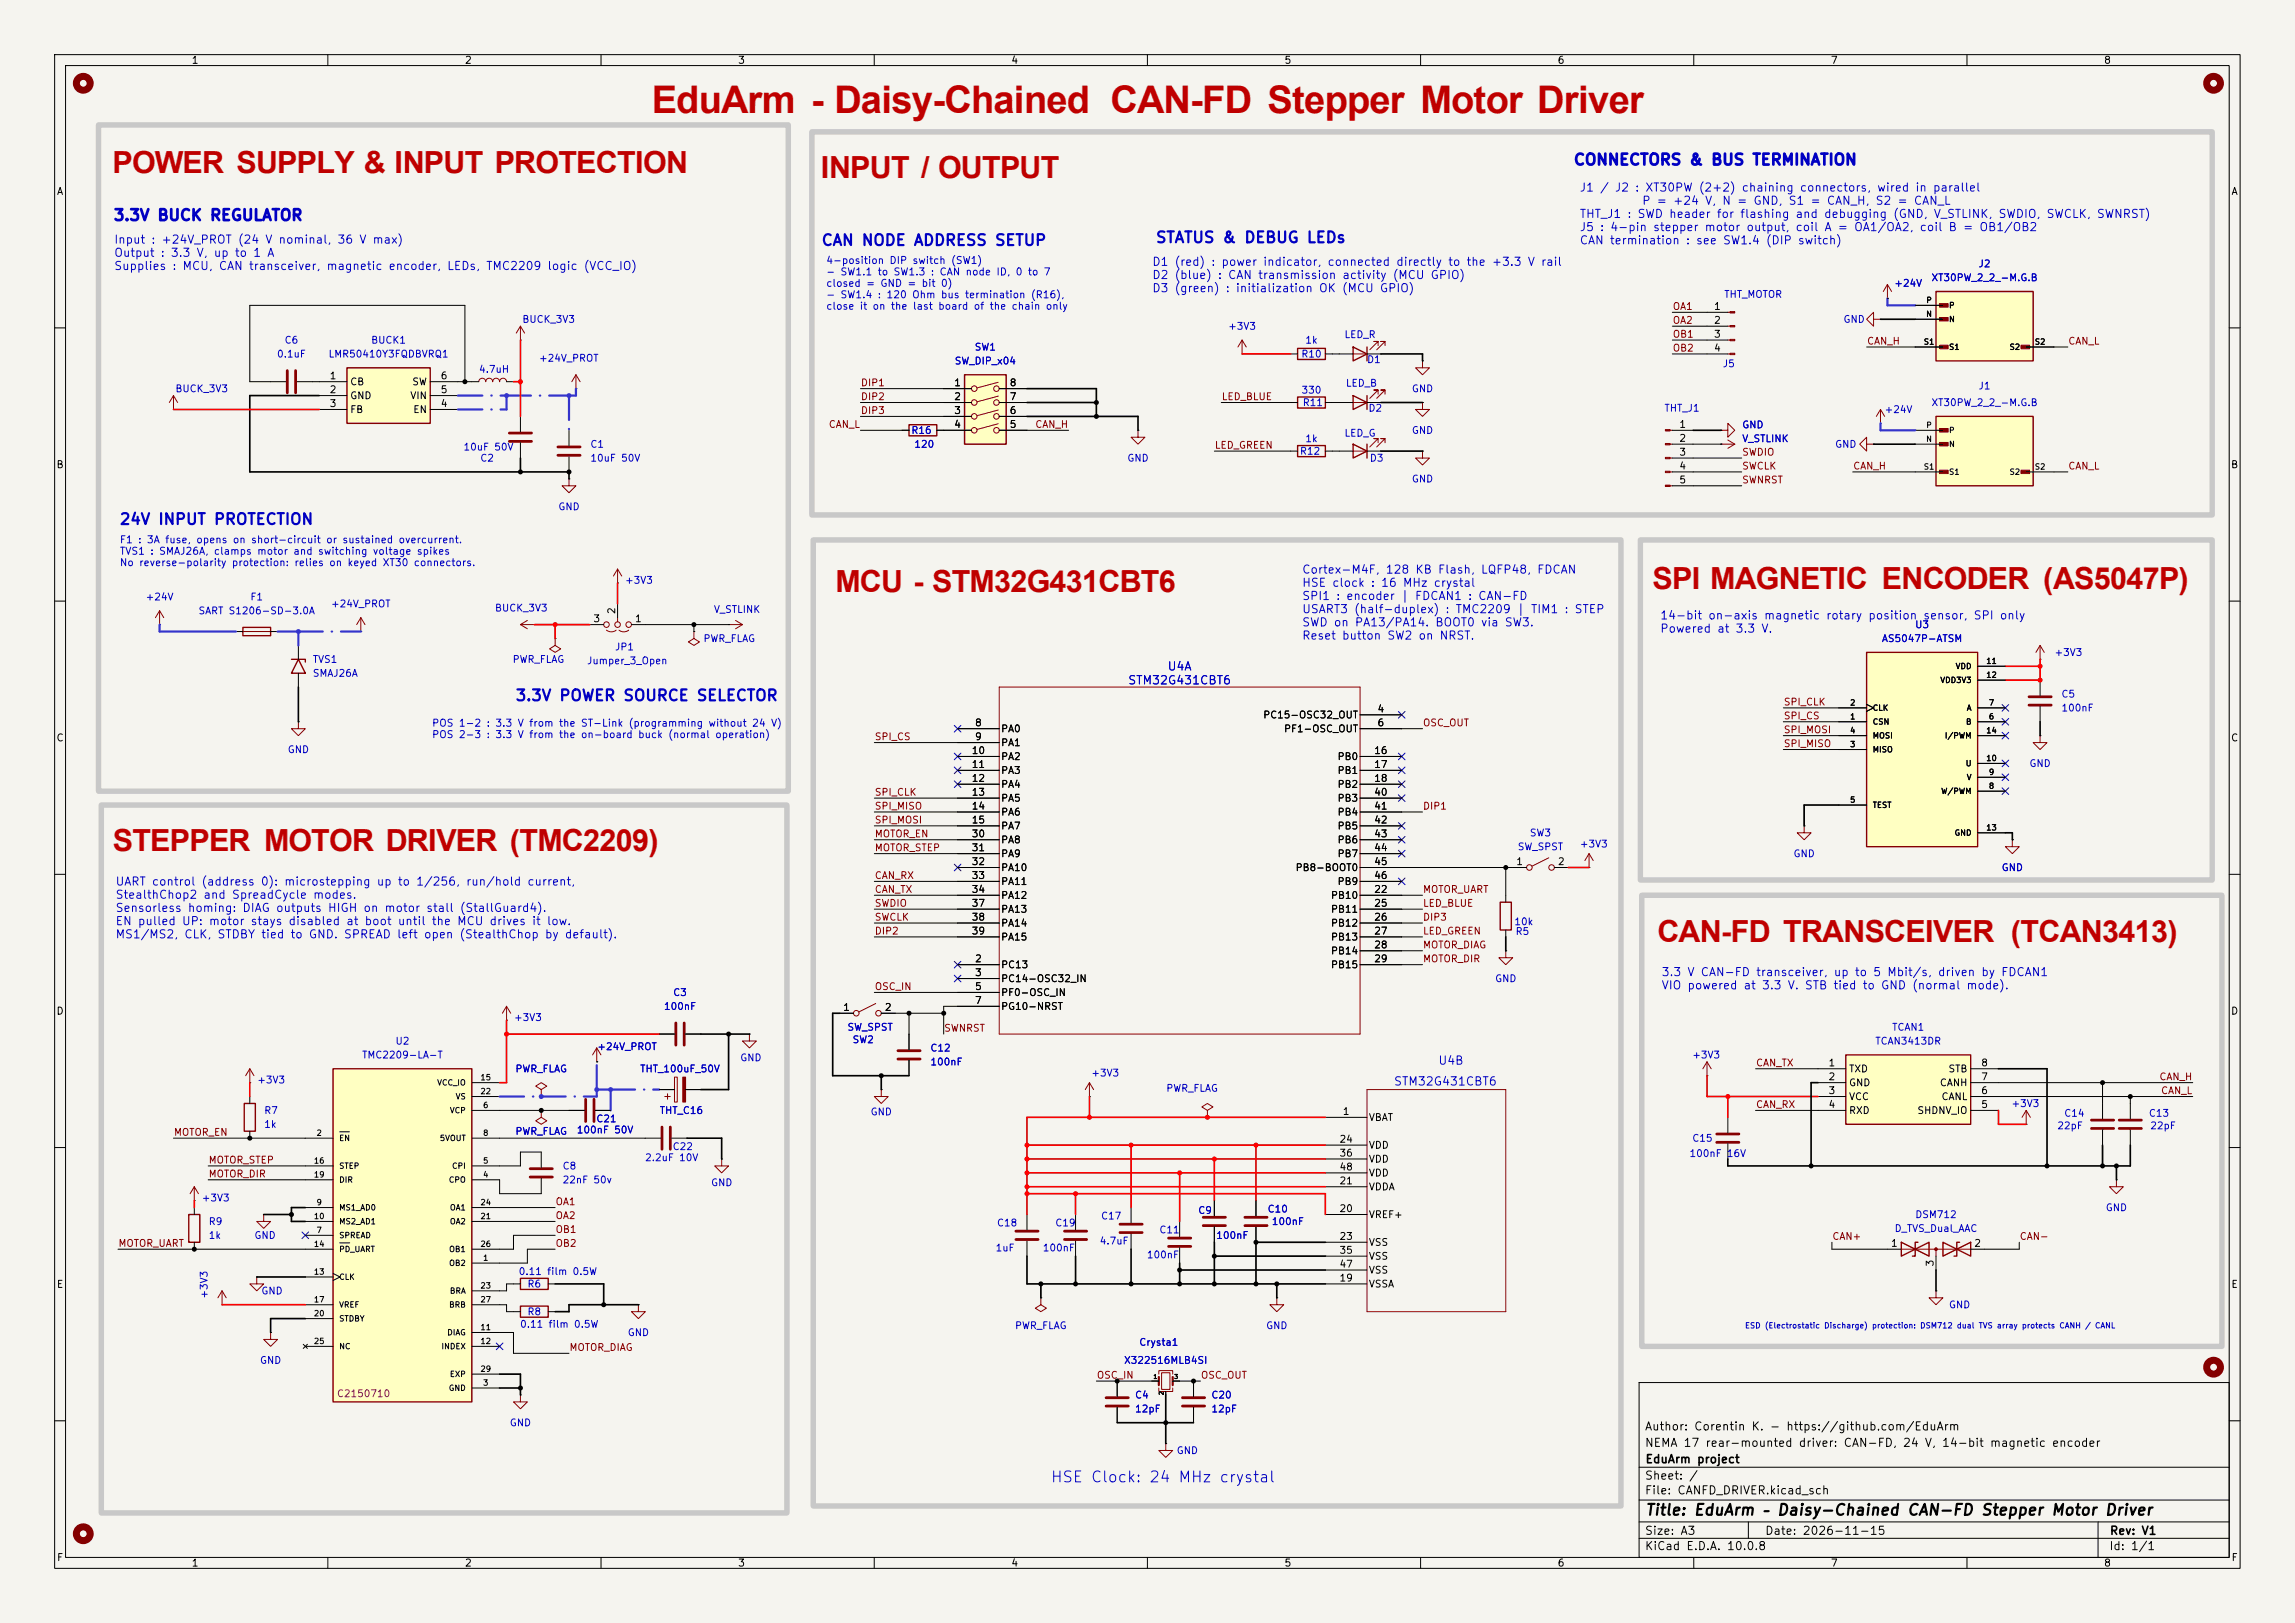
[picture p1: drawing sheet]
<svg xmlns="http://www.w3.org/2000/svg" width="297mm" height="210mm" viewBox="0 0 297 210" stroke-linecap="round" stroke-linejoin="round" font-family="sans-serif">
<defs><g id="words">
<text font-size="4.9" fill="#be0000" x="84.4" y="14.6">EduArm - Daisy-Chained CAN-FD Stepper Motor Driver</text>
<g font-size="3.9" fill="#be0000">
<text x="14.6" y="22.3">POWER SUPPLY &amp; INPUT PROTECTION</text>
<text x="106.2" y="23.1">INPUT / OUTPUT</text>
<text x="108.1" y="76.6">MCU - STM32G431CBT6</text>
<text x="213.9" y="76.2">SPI MAGNETIC ENCODER (AS5047P)</text>
<text x="14.6" y="110.2">STEPPER MOTOR DRIVER (TMC2209)</text>
<text x="214.5" y="121.8">CAN-FD TRANSCEIVER (TCAN3413)</text>
</g>
<g font-size="1.4" fill="#0000c2">
<text x="203.6" y="21.7">CONNECTORS &amp; BUS TERMINATION</text>
<text x="14.6" y="28.9">3.3V BUCK REGULATOR</text>
<text x="106.2" y="32.1">CAN NODE ADDRESS SETUP</text>
<text x="149.5" y="31.8">STATUS &amp; DEBUG LEDs</text>
<text x="15.4" y="68.2">24V INPUT PROTECTION</text>
<text x="66.6" y="91">3.3V POWER SOURCE SELECTOR</text>
<text x="135.9" y="192.2">HSE Clock: 24 MHz crystal</text>
</g>
<text font-size="1.4" x="212.8" y="196.4">Title: EduArm – Daisy-Chained CAN-FD Stepper Motor Driver</text>
<g font-size="1.1" fill="#0000c2">
<text x="204.4" y="25.1">J1 / J2 : XT30PW (2+2) chaining connectors, wired in parallel</text>
<text x="204.4" y="28.5">THT_J1 : SWD header for flashing and debugging (GND, V_STLINK, SWDIO, SWCLK, SWNRST)</text>
<text x="212.4" y="26.8">P = +24 V, N = GND, S1 = CAN_H, S2 = CAN_L</text>
<text x="14.7" y="31.8">Input : +24V_PROT (24 V nominal, 36 V max)</text>
<text x="14.7" y="33.5">Output : 3.3 V, up to 1 A</text>
<text x="14.7" y="35.2">Supplies : MCU, CAN transceiver, magnetic encoder, LEDs, TMC2209 logic (VCC_IO)</text>
<text x="149" y="34.7">D1 (red) : power indicator, connected directly to the +3.3 V rail</text>
<text x="204.4" y="30.2">J5 : 4-pin stepper motor output, coil A = OA1/OA2, coil B = OB1/OB2</text>
<text x="204.4" y="31.9">CAN termination : see SW1.4 (DIP switch)</text>
<text x="149" y="36.4">D2 (blue) : CAN transmission activity (MCU GPIO)</text>
<text x="149" y="38.1">D3 (green) : initialization OK (MCU GPIO)</text>
<text x="168.4" y="74.5">Cortex-M4F, 128 KB Flash, LQFP48, FDCAN</text>
<text x="168.4" y="76.2">HSE clock : 16 MHz crystal</text>
<text x="168.4" y="77.9">SPI1 : encoder | FDCAN1 : CAN-FD</text>
<text x="168.4" y="79.6">USART3 (half-duplex) : TMC2209 | TIM1 : STEP</text>
<text x="168.4" y="81.3">SWD on PA13/PA14. BOOT0 via SW3.</text>
<text x="168.4" y="83">Reset button SW2 on NRST.</text>
<text x="214.8" y="80.4">14-bit on-axis magnetic rotary position sensor, SPI only</text>
<text x="214.8" y="82.1">Powered at 3.3 V.</text>
<text x="145.9" y="88.8">STM32G431CBT6</text>
<text x="151" y="87">U4A</text>
<text x="14.9" y="114.9">UART control (address 0): microstepping up to 1/256, run/hold current,</text>
<text x="14.9" y="116.6">StealthChop2 and SpreadCycle modes.</text>
<text x="14.9" y="118.3">Sensorless homing: DIAG outputs HIGH on motor stall (StallGuard4).</text>
<text x="14.9" y="120">EN pulled UP: motor stays disabled at boot until the MCU drives it low.</text>
<text x="14.9" y="121.7">MS1/MS2, CLK, STDBY tied to GND. SPREAD left open (StealthChop by default).</text>
<text x="214.9" y="126.6">3.3 V CAN-FD transceiver, up to 5 Mbit/s, driven by FDCAN1</text>
<text x="214.9" y="128.3">VIO powered at 3.3 V. STB tied to GND (normal mode).</text>
<text x="180.3" y="140.7">STM32G431CBT6</text>
<text x="186.1" y="138">U4B</text>
</g>
<g font-size="1.1">
<text x="212.8" y="185.4">Author: Corentin K. - https://github.com/EduArm</text>
<text x="212.8" y="191.7">Sheet: /</text>
<text x="212.8" y="187.5">NEMA 17 rear-mounted driver: CAN-FD, 24 V, 14-bit magnetic encoder</text>
<text x="212.9" y="189.6">EduArm project</text>
<text x="212.8" y="193.6">File: CANFD_DRIVER.kicad_sch</text>
<text x="212.8" y="200.8">KiCad E.D.A. 10.0.8</text>
<text x="212.8" y="198.9">Size: A3</text>
<text x="228.3" y="198.9">Date: 2026-11-15</text>
<text x="272.9" y="200.8">Id: 1/1</text>
<text x="273" y="198.9">Rev: V1</text>
</g>
<g font-size=".9">
<text x="24.7" y="8.5">1</text>
<text x="60.1" y="8.5">2</text>
<text x="95.4" y="8.5">3</text>
<text x="130.8" y="8.5">4</text>
<text x="166.1" y="8.5">5</text>
<text x="201.5" y="8.5">6</text>
<text x="236.9" y="8.5">7</text>
<text x="272.2" y="8.5">8</text>
<text x="7.3" y="25.4">A</text>
<text x="288.7" y="25.4">A</text>
<text x="221.7" y="40.3">1</text>
<text x="221.7" y="42.1">2</text>
<text x="221.7" y="43.9">3</text>
<text x="221.7" y="45.7">4</text>
<text x="42.6" y="49.3">1</text>
<text x="42.6" y="51.1">2</text>
<text x="42.6" y="52.9">3</text>
<text x="45.2" y="50.1">CB</text>
<text x="45.2" y="51.9">GND</text>
<text x="45.2" y="53.7">FB</text>
<text x="53" y="51.9">VIN</text>
<text x="53.3" y="50.1">SW</text>
<text x="53.4" y="53.7">EN</text>
<text x="57" y="52.9">4</text>
<text x="57" y="51.1">5</text>
<text x="57" y="49.3">6</text>
<text x="123.4" y="50.2">1</text>
<text x="123.4" y="52">2</text>
<text x="123.4" y="53.8">3</text>
<text x="130.6" y="53.8">6</text>
<text x="130.6" y="52">7</text>
<text x="130.6" y="50.2">8</text>
<text x="123.4" y="55.6">4</text>
<text x="130.6" y="55.6">5</text>
<text x="217.2" y="55.6">1</text>
<text x="217.2" y="57.4">2</text>
<text x="217.2" y="59.2">3</text>
<text x="7.2" y="60.8">B</text>
<text x="217.2" y="61">4</text>
<text x="217.2" y="62.8">5</text>
<text x="288.6" y="60.8">B</text>
<text x="76.7" y="80.7">3</text>
<text x="79.8" y="79.5" transform="rotate(-90 79.8 79.5)">2</text>
<text x="82.1" y="80.7">1</text>
<text x="126.1" y="94.2">8</text>
<text x="126.1" y="96">9</text>
<text x="129.5" y="95">PA0</text>
<text x="163.4" y="93.2">PC15-OSC32_OUT</text>
<text x="166.1" y="95">PF1-OSC_OUT</text>
<text x="178.2" y="92.4">4</text>
<text x="178.2" y="94.2">6</text>
<text x="7.2" y="96.2">C</text>
<text x="125.7" y="97.8">10</text>
<text x="125.7" y="99.6">11</text>
<text x="125.7" y="101.4">12</text>
<text x="129.5" y="96.8">PA1</text>
<text x="129.5" y="98.6">PA2</text>
<text x="129.5" y="100.4">PA3</text>
<text x="173" y="98.6">PB0</text>
<text x="173" y="100.4">PB1</text>
<text x="177.8" y="97.8">16</text>
<text x="177.8" y="99.6">17</text>
<text x="177.8" y="101.4">18</text>
<text x="288.6" y="96.2">C</text>
<text x="125.7" y="103.2">13</text>
<text x="125.7" y="105">14</text>
<text x="125.7" y="106.8">15</text>
<text x="129.5" y="102.2">PA4</text>
<text x="129.5" y="104">PA5</text>
<text x="129.5" y="105.7">PA6</text>
<text x="129.5" y="107.5">PA7</text>
<text x="173" y="102.2">PB2</text>
<text x="173" y="104">PB3</text>
<text x="173" y="105.7">PB4</text>
<text x="173" y="107.5">PB5</text>
<text x="177.8" y="103.2">40</text>
<text x="177.8" y="105">41</text>
<text x="177.8" y="106.8">42</text>
<text x="125.7" y="108.6">30</text>
<text x="125.7" y="110.4">31</text>
<text x="125.7" y="112.2">32</text>
<text x="125.7" y="114">33</text>
<text x="129.5" y="109.3">PA8</text>
<text x="129.5" y="111.1">PA9</text>
<text x="129.5" y="112.9">PA10</text>
<text x="167.6" y="112.9">PB8-BOOT0</text>
<text x="173" y="109.3">PB6</text>
<text x="173" y="111.1">PB7</text>
<text x="177.8" y="108.6">43</text>
<text x="177.8" y="110.4">44</text>
<text x="177.8" y="112.2">45</text>
<text x="177.8" y="114">46</text>
<text x="196.1" y="112.2">1</text>
<text x="201.5" y="112.2">2</text>
<text x="125.7" y="115.7">34</text>
<text x="125.7" y="117.5">37</text>
<text x="125.7" y="119.3">38</text>
<text x="129.5" y="114.7">PA11</text>
<text x="129.5" y="116.5">PA12</text>
<text x="129.5" y="118.3">PA13</text>
<text x="172.2" y="116.5">PB10</text>
<text x="172.2" y="118.3">PB11</text>
<text x="173" y="114.7">PB9</text>
<text x="177.8" y="115.7">22</text>
<text x="177.8" y="117.5">25</text>
<text x="177.8" y="119.3">26</text>
<text x="125.7" y="121.1">39</text>
<text x="126.1" y="124.7">2</text>
<text x="129.5" y="125.5">PC13</text>
<text x="129.5" y="120.1">PA14</text>
<text x="129.5" y="121.9">PA15</text>
<text x="172.2" y="120.1">PB12</text>
<text x="172.2" y="121.9">PB13</text>
<text x="172.2" y="123.7">PB14</text>
<text x="172.2" y="125.5">PB15</text>
<text x="177.8" y="121.1">27</text>
<text x="177.8" y="122.9">28</text>
<text x="177.8" y="124.7">29</text>
<text x="7.2" y="131.5">D</text>
<text x="109" y="131">1</text>
<text x="114.4" y="131">2</text>
<text x="126.1" y="126.5">3</text>
<text x="126.1" y="128.3">5</text>
<text x="126.1" y="130.1">7</text>
<text x="129.5" y="127.3">PC14-OSC32_IN</text>
<text x="129.5" y="129.1">PF0-OSC_IN</text>
<text x="129.5" y="130.9">PG10-NRST</text>
<text x="288.6" y="131.5">D</text>
<text x="236.6" y="138.2">1</text>
<text x="236.6" y="140">2</text>
<text x="236.6" y="141.8">3</text>
<text x="236.6" y="143.6">4</text>
<text x="239.2" y="139">TXD</text>
<text x="239.2" y="140.8">GND</text>
<text x="239.2" y="142.6">VCC</text>
<text x="251" y="140.8">CANH</text>
<text x="251.2" y="142.6">CANL</text>
<text x="252.1" y="139">STB</text>
<text x="256.3" y="143.6">5</text>
<text x="256.3" y="141.8">6</text>
<text x="256.3" y="140">7</text>
<text x="256.3" y="138.2">8</text>
<text x="173.3" y="148.1">24</text>
<text x="173.3" y="149.9">36</text>
<text x="173.7" y="144.5">1</text>
<text x="177.1" y="145.3">VBAT</text>
<text x="177.1" y="148.9">VDD</text>
<text x="239.2" y="144.4">RXD</text>
<text x="248.1" y="144.4">SHDNV_IO</text>
<text x="173.3" y="153.5">21</text>
<text x="173.3" y="151.7">48</text>
<text x="177.1" y="154.2">VDDA</text>
<text x="177.1" y="150.6">VDD</text>
<text x="177.1" y="152.4">VDD</text>
<text x="173.3" y="157.1">20</text>
<text x="173.3" y="160.6">23</text>
<text x="177.1" y="157.8">VREF+</text>
<text x="177.1" y="161.4">VSS</text>
<text x="244.6" y="161.5">1</text>
<text x="255.4" y="161.5">2</text>
<text x="7.3" y="166.9">E</text>
<text x="173.3" y="166">19</text>
<text x="173.3" y="162.4">35</text>
<text x="173.3" y="164.2">47</text>
<text x="177.1" y="166.8">VSSA</text>
<text x="177.1" y="163.2">VSS</text>
<text x="177.1" y="165">VSS</text>
<text x="250.4" y="164" transform="rotate(-90 250.4 164)">3</text>
<text x="288.7" y="166.9">E</text>
<text x="7.3" y="202.2">F</text>
<text x="24.7" y="202.9">1</text>
<text x="60.1" y="202.9">2</text>
<text x="95.4" y="202.9">3</text>
<text x="130.8" y="202.9">4</text>
<text x="166.1" y="202.9">5</text>
<text x="201.5" y="202.9">6</text>
<text x="236.9" y="202.9">7</text>
<text x="272.2" y="202.9">8</text>
<text x="288.7" y="202.2">F</text>
</g>
<g font-size=".9" fill="#0000c2">
<text x="106.8" y="34.4">4-position DIP switch (SW1)</text>
<text x="106.8" y="35.9">- SW1.1 to SW1.3 : CAN node ID, 0 to 7</text>
<text x="256" y="34.8">J2</text>
<text x="67.5" y="42">BUCK_3V3</text>
<text x="106.8" y="37.3">closed = GND = bit 0)</text>
<text x="106.8" y="38.8">- SW1.4 : 120 Ohm bus termination (R16),</text>
<text x="106.8" y="40.3">close it on the last board of the chain only</text>
<text x="223.1" y="38.8">THT_MOTOR</text>
<text x="238.5" y="42">GND</text>
<text x="245.1" y="37.3">+24V</text>
<text x="249.9" y="36.6">XT30PW_2_2_-M.G.B</text>
<text x="35.8" y="46.5">0.1uF</text>
<text x="36.7" y="44.7">C6</text>
<text x="42.4" y="46.5">LMR50410Y3FQDBVRQ1</text>
<text x="48" y="44.7">BUCK1</text>
<text x="69.7" y="47">+24V_PROT</text>
<text x="123.5" y="47.4">SW_DIP_x04</text>
<text x="126.1" y="45.6">SW1</text>
<text x="158.9" y="42.9">+3V3</text>
<text x="168.3" y="46.5">R10</text>
<text x="168.8" y="44.7">1k</text>
<text x="173.9" y="44">LED_R</text>
<text x="176.8" y="47.2">D1</text>
<text x="222.9" y="47.7">J5</text>
<text x="22.6" y="51">BUCK_3V3</text>
<text x="61.9" y="48.5">4.7uH</text>
<text x="168.4" y="51.1">330</text>
<text x="168.5" y="52.8">R11</text>
<text x="174.1" y="50.3">LED_B</text>
<text x="177" y="53.5">D2</text>
<text x="182.6" y="51">GND</text>
<text x="215.3" y="53.5">THT_J1</text>
<text x="243.8" y="53.7">+24V</text>
<text x="249.9" y="52.8">XT30PW_2_2_-M.G.B</text>
<text x="256" y="50.6">J1</text>
<text x="59.9" y="58.5">10uF 50V</text>
<text x="62.1" y="59.9">C2</text>
<text x="76.3" y="58.2">C1</text>
<text x="76.3" y="59.9">10uF 50V</text>
<text x="117.9" y="56.4">R16</text>
<text x="118.2" y="58.2">120</text>
<text x="145.8" y="59.9">GND</text>
<text x="168.1" y="59.1">R12</text>
<text x="168.8" y="57.4">1k</text>
<text x="173.9" y="56.7">LED_G</text>
<text x="177.2" y="59.9">D3</text>
<text x="182.6" y="56.4">GND</text>
<text x="225.4" y="57.4">V_STLINK</text>
<text x="225.4" y="55.6">GND</text>
<text x="237.4" y="58.2">GND</text>
<text x="182.6" y="62.6">GND</text>
<text x="15.4" y="70.5">F1 : 3A fuse, opens on short-circuit or sustained overcurrent.</text>
<text x="72.2" y="66.2">GND</text>
<text x="15.4" y="72">TVS1 : SMAJ26A, clamps motor and switching voltage spikes</text>
<text x="15.4" y="73.5">No reverse-polarity protection: relies on keyed XT30 connectors.</text>
<text x="18.8" y="77.9">+24V</text>
<text x="32.3" y="77.9">F1</text>
<text x="80.8" y="75.8">+3V3</text>
<text x="25.6" y="79.7">SART S1206-SD-3.0A</text>
<text x="42.8" y="78.8">+24V_PROT</text>
<text x="64" y="79.3">BUCK_3V3</text>
<text x="91" y="83.3">PWR_FLAG</text>
<text x="92.3" y="79.5">V_STLINK</text>
<text x="243.5" y="83.3">AS5047P-ATSM</text>
<text x="247.8" y="81.5">U3</text>
<text x="40.4" y="86">TVS1</text>
<text x="40.4" y="87.8">SMAJ26A</text>
<text x="66.3" y="86">PWR_FLAG</text>
<text x="75.9" y="86.2">Jumper_3_Open</text>
<text x="79.5" y="84.4">JP1</text>
<text x="265.8" y="85.1">+3V3</text>
<text x="55.8" y="94.3">POS 1-2 : 3.3 V from the ST-Link (programming without 24 V)</text>
<text x="55.8" y="95.7">POS 2-3 : 3.3 V from the on-board buck (normal operation)</text>
<text x="266.7" y="90.5">C5</text>
<text x="266.7" y="92.3">100nF</text>
<text x="37.2" y="97.7">GND</text>
<text x="262.6" y="99.5">GND</text>
<text x="196.3" y="110.2">SW_SPST</text>
<text x="197.9" y="108.4">SW3</text>
<text x="204.4" y="109.9">+3V3</text>
<text x="232" y="111.1">GND</text>
<text x="259" y="112.9">GND</text>
<text x="195.9" y="119.9">10k</text>
<text x="196.1" y="121.2">R5</text>
<text x="85.8" y="130.9">100nF</text>
<text x="87" y="129.1">C3</text>
<text x="193.4" y="127.3">GND</text>
<text x="46.8" y="137.2">TMC2209-LA-T</text>
<text x="51.1" y="135.4">U2</text>
<text x="66.4" y="132.3">+3V3</text>
<text x="77.2" y="136.1">+24V_PROT</text>
<text x="95.7" y="137.5">GND</text>
<text x="109.6" y="133.6">SW_SPST</text>
<text x="110.3" y="135.2">SW2</text>
<text x="120.3" y="136.3">C12</text>
<text x="218.9" y="137.2">+3V3</text>
<text x="242.6" y="135.4">TCAN3413DR</text>
<text x="244.8" y="133.6">TCAN1</text>
<text x="33.2" y="140.4">+3V3</text>
<text x="66.6" y="139">PWR_FLAG</text>
<text x="82.8" y="139">THT_100uF_50V</text>
<text x="120.3" y="138.1">100nF</text>
<text x="141.2" y="139.5">+3V3</text>
<text x="150.9" y="141.5">PWR_FLAG</text>
<text x="260.2" y="143.5">+3V3</text>
<text x="34.1" y="144.4">R7</text>
<text x="34.1" y="146.2">1k</text>
<text x="66.6" y="147.1">PWR_FLAG</text>
<text x="74.6" y="146.9">100nF 50V</text>
<text x="77.1" y="145.4">C21</text>
<text x="85.3" y="144.4">THT_C16</text>
<text x="87" y="149">C22</text>
<text x="112.6" y="144.5">GND</text>
<text x="218.6" y="149.9">100nF 16V</text>
<text x="218.9" y="148">C15</text>
<text x="266.2" y="146.3">22pF</text>
<text x="267.1" y="144.7">C14</text>
<text x="278" y="144.7">C13</text>
<text x="278.2" y="146.3">22pF</text>
<text x="26" y="155.7">+3V3</text>
<text x="72.7" y="151.5">C8</text>
<text x="72.7" y="153.3">22nF 50v</text>
<text x="83.4" y="150.5">2.2uF 10V</text>
<text x="91.9" y="153.7">GND</text>
<text x="26.9" y="158.7">R9</text>
<text x="26.9" y="160.5">1k</text>
<text x="32.8" y="160.5">GND</text>
<text x="128.9" y="158.9">C18</text>
<text x="136.5" y="158.9">C19</text>
<text x="142.2" y="161.2">4.7uF</text>
<text x="142.4" y="158">C17</text>
<text x="150" y="159.8">C11</text>
<text x="155" y="157.3">C9</text>
<text x="157.3" y="160.5">100nF</text>
<text x="164" y="157.1">C10</text>
<text x="164.5" y="158.7">100nF</text>
<text x="245.1" y="159.6">D_TVS_Dual_AAC</text>
<text x="247.8" y="157.8">DSM712</text>
<text x="272.4" y="156.9">GND</text>
<text x="33.7" y="167.7">GND</text>
<text x="67" y="165.2">0.11 film 0.5W</text>
<text x="68.2" y="166.8">R6</text>
<text x="128.8" y="162.1">1uF</text>
<text x="134.9" y="162.1">100nF</text>
<text x="148.3" y="163">100nF</text>
<text x="27.1" y="168.1" transform="rotate(-90 27.1 168.1)">+3V3</text>
<text x="67.2" y="172">0.11 film 0.5W</text>
<text x="68.2" y="170.4">R8</text>
<text x="81.2" y="173.1">GND</text>
<text x="131.3" y="172.2">PWR_FLAG</text>
<text x="163.8" y="172.2">GND</text>
<text x="252.1" y="169.5">GND</text>
<text x="33.6" y="176.7">GND</text>
<text x="145.4" y="176.7">X322516MLB4SI</text>
<text x="147.4" y="174.4">Crysta1</text>
<text x="65.9" y="184.8">GND</text>
<text x="146.8" y="181.2">C4</text>
<text x="146.8" y="183">12pF</text>
<text x="156.7" y="181.2">C20</text>
<text x="156.7" y="183">12pF</text>
<text x="152.2" y="188.4">GND</text>
</g>
<g font-size=".9" fill="#840000">
<text x="216.4" y="40.3">OA1</text>
<text x="216.4" y="45.7">OB2</text>
<text x="216.4" y="43.9">OB1</text>
<text x="216.4" y="42.1">OA2</text>
<text x="241.5" y="44.8">CAN_H</text>
<text x="267.6" y="44.8">CAN_L</text>
<text x="111.3" y="53.8">DIP3</text>
<text x="111.3" y="52">DIP2</text>
<text x="111.3" y="50.2">DIP1</text>
<text x="158" y="52">LED_BLUE</text>
<text x="107.2" y="55.6">CAN_L</text>
<text x="133.9" y="55.6">CAN_H</text>
<text x="157.1" y="58.3">LED_GREEN</text>
<text x="225.4" y="59.2">SWDIO</text>
<text x="225.4" y="62.8">SWNRST</text>
<text x="225.4" y="61">SWCLK</text>
<text x="239.7" y="61">CAN_H</text>
<text x="267.6" y="61">CAN_L</text>
<text x="113.1" y="96">SPI_CS</text>
<text x="184.1" y="94.2">OSC_OUT</text>
<text x="230.8" y="91.5">SPI_CLK</text>
<text x="230.8" y="93.3">SPI_CS</text>
<text x="230.8" y="95.1">SPI_MOSI</text>
<text x="230.8" y="96.9">SPI_MISO</text>
<text x="113.1" y="106.8">SPI_MOSI</text>
<text x="113.1" y="103.2">SPI_CLK</text>
<text x="113.1" y="105">SPI_MISO</text>
<text x="184.1" y="105">DIP1</text>
<text x="113.1" y="108.6">MOTOR_EN</text>
<text x="113.1" y="114">CAN_RX</text>
<text x="113.1" y="110.4">MOTOR_STEP</text>
<text x="113.1" y="119.3">SWCLK</text>
<text x="113.1" y="117.5">SWDIO</text>
<text x="113.1" y="115.8">CAN_TX</text>
<text x="184.1" y="119.3">DIP3</text>
<text x="184.1" y="117.5">LED_BLUE</text>
<text x="184.1" y="115.8">MOTOR_UART</text>
<text x="113.1" y="121.1">DIP2</text>
<text x="184.1" y="124.7">MOTOR_DIR</text>
<text x="184.1" y="122.9">MOTOR_DIAG</text>
<text x="184.1" y="121.1">LED_GREEN</text>
<text x="113.1" y="128.3">OSC_IN</text>
<text x="122.1" y="133.7">SWNRST</text>
<text x="227.2" y="143.6">CAN_RX</text>
<text x="227.2" y="138.2">CAN_TX</text>
<text x="279.4" y="140">CAN_H</text>
<text x="279.6" y="141.8">CAN_L</text>
<text x="22.4" y="147.2">MOTOR_EN</text>
<text x="26.9" y="150.8">MOTOR_STEP</text>
<text x="26.9" y="152.6">MOTOR_DIR</text>
<text x="15.2" y="161.5">MOTOR_UART</text>
<text x="71.8" y="161.5">OB2</text>
<text x="71.8" y="156.2">OA1</text>
<text x="71.8" y="158">OA2</text>
<text x="71.8" y="159.8">OB1</text>
<text x="237.1" y="160.7">CAN+</text>
<text x="261.3" y="160.7">CAN-</text>
<text x="73.6" y="175">MOTOR_DIAG</text>
<text x="141.9" y="178.6">OSC_IN</text>
<text x="155.3" y="178.6">OSC_OUT</text>
</g>
<text font-size=".9" fill="#840084" x="43.5" y="181">C2150710</text>
<g font-size=".7">
<text x="249.2" y="41.2">N</text>
<text x="249.2" y="39.4">P</text>
<text x="252.2" y="41.9">N</text>
<text x="252.2" y="40.1">P</text>
<text x="248.9" y="44.8">S1</text>
<text x="252.2" y="45.4">S1</text>
<text x="260" y="45.4">S2</text>
<text x="263.3" y="44.8">S2</text>
<text x="249.2" y="57.3">N</text>
<text x="249.2" y="55.5">P</text>
<text x="252.2" y="58">N</text>
<text x="252.2" y="56.2">P</text>
<text x="248.9" y="60.9">S1</text>
<text x="252.2" y="61.6">S1</text>
<text x="260" y="61.6">S2</text>
<text x="263.3" y="60.9">S2</text>
<text x="251" y="88.5">VDD3V3</text>
<text x="253" y="86.8">VDD</text>
<text x="257" y="86.1">11</text>
<text x="257" y="87.9">12</text>
<text x="239.4" y="93.3">1</text>
<text x="239.4" y="91.5">2</text>
<text x="239.4" y="95.1">4</text>
<text x="242.3" y="93.9">CSN</text>
<text x="242.3" y="92.1">CLK</text>
<text x="242.3" y="95.7">MOSI</text>
<text x="251.6" y="95.7">I/PWM</text>
<text x="254.4" y="93.9">B</text>
<text x="254.5" y="92.1">A</text>
<text x="257" y="95.1">14</text>
<text x="257.3" y="93.3">6</text>
<text x="257.3" y="91.5">7</text>
<text x="239.4" y="96.9">3</text>
<text x="242.3" y="97.5">MISO</text>
<text x="254.3" y="99.3">U</text>
<text x="254.5" y="101.1">V</text>
<text x="257" y="98.7">10</text>
<text x="257.3" y="100.4">9</text>
<text x="239.4" y="104">5</text>
<text x="242.3" y="104.7">TEST</text>
<text x="251.1" y="102.9">W/PWM</text>
<text x="257" y="107.6">13</text>
<text x="257.3" y="102.2">8</text>
<text x="252.9" y="108.3">GND</text>
<text x="56.5" y="140.6">VCC_IO</text>
<text x="58.9" y="142.4">VS</text>
<text x="62.1" y="140">15</text>
<text x="62.1" y="141.8">22</text>
<text x="62.4" y="143.6">6</text>
<text x="40.9" y="147.1">2</text>
<text x="43.8" y="147.8">EN</text>
<text x="56.9" y="147.8">5VOUT</text>
<text x="58.2" y="144.2">VCP</text>
<text x="62.4" y="147.1">8</text>
<text x="40.6" y="150.7">16</text>
<text x="40.6" y="152.5">19</text>
<text x="43.8" y="151.4">STEP</text>
<text x="43.8" y="153.2">DIR</text>
<text x="58" y="153.2">CPO</text>
<text x="58.4" y="151.4">CPI</text>
<text x="62.4" y="152.5">4</text>
<text x="62.4" y="150.7">5</text>
<text x="40.6" y="157.9">10</text>
<text x="40.6" y="161.5">14</text>
<text x="40.9" y="159.7">7</text>
<text x="40.9" y="156.1">9</text>
<text x="43.8" y="160.4">SPREAD</text>
<text x="43.8" y="156.8">MS1_AD0</text>
<text x="43.8" y="158.6">MS2_AD1</text>
<text x="58.2" y="158.6">OA2</text>
<text x="58.2" y="156.8">OA1</text>
<text x="62.1" y="157.9">21</text>
<text x="62.1" y="156.1">24</text>
<text x="62.1" y="161.5">26</text>
<text x="40.6" y="165.1">13</text>
<text x="43.8" y="165.8">CLK</text>
<text x="43.8" y="162.2">PD_UART</text>
<text x="58" y="164">OB2</text>
<text x="58" y="162.2">OB1</text>
<text x="58.2" y="167.6">BRA</text>
<text x="62.1" y="166.9">23</text>
<text x="62.4" y="163.3">1</text>
<text x="40.6" y="168.7">17</text>
<text x="40.6" y="170.5">20</text>
<text x="43.8" y="169.4">VREF</text>
<text x="43.8" y="171.2">STDBY</text>
<text x="57.8" y="173">DIAG</text>
<text x="58" y="169.4">BRB</text>
<text x="62.1" y="172.3">11</text>
<text x="62.1" y="168.7">27</text>
<text x="40.6" y="174.1">25</text>
<text x="43.8" y="174.8">NC</text>
<text x="57.1" y="174.8">INDEX</text>
<text x="58.2" y="178.3">EXP</text>
<text x="62.1" y="174.1">12</text>
<text x="62.1" y="177.7">29</text>
<text x="62.4" y="179.5">3</text>
<text x="58" y="180.1">GND</text>
</g>
<text font-size=".7" fill="#0000c2" x="225.8" y="172.1">ESD (Electrostatic Discharge) protection: DSM712 dual TVS array protects CANH / CANL</text>
<g font-size=".5">
<text x="149.2" y="178.5">1</text>
<text x="151.9" y="178.5">3</text>
<text x="150.7" y="180.6" transform="rotate(-90 150.7 180.6)">2</text>
</g>
</g></defs>
<path d="M0 0h297v210h-297z" fill="#f5f4ef" stroke="#f5f4ef" stroke-width=".13"/>
<g fill="none" stroke="#000" stroke-width=".13">
<path d="M7.1 7.1h282.8v195.8h-282.8zM8.5 8.5h280v193h-280zM42.4 7.1v1.4M77.8 7.1v1.4M113.1 7.1v1.4M148.5 7.1v1.4M183.8 7.1v1.4M219.2 7.1v1.4M254.6 7.1v1.4M7.1 42.4h1.4M288.5 42.4h1.4M7.1 77.8h1.4"/>
<path d="M288.5 77.8h1.4M7.1 113.1h1.4M288.5 113.1h1.4M7.1 148.5h1.4M32.3 140.1h.1M288.5 148.5h1.4M212.1 178.9h76.4v22.6h-76.4zM7.1 183.8h1.4M212.1 199h76.4M212.1 196.9h76.4M212.1 194.1h76.4M212.1 189.9h76.4"/>
<path d="M226.3 196.9v2.1M271.5 196.9v4.6M288.5 183.8h1.4M42.4 201.5v1.4M77.8 201.5v1.4M113.1 201.5v1.4M148.5 201.5v1.4M183.8 201.5v1.4M219.2 201.5v1.4M254.6 201.5v1.4"/>
</g>
<path d="M32.3 138.3l-.5 .9M32.3 138.3l.6 .9M32.3 138.3v1.8" fill="none" stroke="#840000" stroke-width=".13"/>
<path d="M43.1 138.3h18v43.1h-18z" fill="#ffffc2"/>
<path d="M43.1 138.3h18v43.1h-18z" fill="none" stroke="#840000" stroke-width=".18"/>
<g fill="none" stroke="#000" stroke-width=".13">
<path d="M61.1 49.4h.9M65.6 49.4h.9M67.4 53.9v2M67.4 57.3v2M39.5 147.3h3.6M39.5 152.7h3.6M39.5 150.9h3.6M39.5 159.8h3.6M39.5 156.3h3.6M39.5 158h3.6M44 146.5h1.2M61.1 147.3h3.6"/>
<path d="M61.1 152.7h3.6M61.1 150.9h3.6M61.1 143.7h3.6M61.1 156.3h3.6M61.1 158h3.6M61.1 140.1h3.6M61.1 141.9h3.6M70 149.1v1.9M70 152.5v2M85.3 141h2M88.7 141h2M152.7 158v2"/>
<path d="M157.2 155.4v1.9M157.2 158.8v1.9M39.2 173.9l.6 .6M39.5 174.2h3.6M39.5 165.2h3.6M39.5 161.6h3.6M39.5 168.8h3.6M39.5 170.6h3.6M39.8 173.9l-.6 .6M43.1 164.8l.9 .4-.9 .5M44 160.8h1.3M61.1 163.4h3.6"/>
<path d="M61.1 179.6h3.6M61.1 172.4h3.6M61.1 174.2h3.6M61.1 161.6h3.6M61.1 168.8h3.6M61.1 167h3.6M61.1 177.8h3.6M152.7 161.5v1.9"/>
</g>
<path d="M65.9 57.1h2.9M65.9 56h2.9M68.6 151.2h2.9M68.6 152.3h2.9M155.7 157.5h2.9M155.7 158.6h2.9M151.2 160.2h2.9M151.2 161.3h2.9" fill="none" stroke="#840000" stroke-width=".36"/>
<path d="M62 49.4a.45 .45 0 0 1 .4-.5 .45 .45 0 0 1 .5 .5 .45 .45 0 0 1 .4-.5 .45 .45 0 0 1 .5 .5 .45 .45 0 0 1 .4-.5 .45 .45 0 0 1 .5 .5 .45 .45 0 0 1 .4-.5 .45 .45 0 0 1 .5 .5M87.3 139.4h.3v3.2h-.3zM86 141.9h.7M86.4 141.5v.7" fill="none" stroke="#840000" stroke-width=".13"/>
<path d="M88.4 139.4h.3v3.2h-.3z" fill="#840000" stroke="#840000" stroke-width=".13"/>
<path d="M44.9 47.6h10.8v7.2h-10.8z" fill="#ffffc2"/>
<path d="M44.9 47.6h10.8v7.2h-10.8zM175.1 57.5l1.8 .9-1.8 .9zM176.9 57.5v1.8M31.4 81.2h3.6v1.1h-3.6zM37.7 85.3h1.8v.4M38.6 85.3l.9 1.8h-1.8zM24.4 157.2h1.5v3.5h-1.5z" fill="none" stroke="#840000" stroke-width=".18"/>
<g fill="none" stroke="#000" stroke-width=".13">
<path d="M244.3 38.6h.1M22.5 53h.1M35 49.4h2M38.4 49.4h2M41.3 49.4h3.6M41.3 51.2h3.6M41.3 53h3.6M55.7 49.4h3.6M55.7 51.2h3.6M55.7 53h3.6M173.3 58.4h1.8M176.9 58.4h1.8"/>
<path d="M220.9 40.4h2.7M220.9 42.2h2.7M220.9 44h2.7M220.9 45.8h2.7M79.9 75.4h.1M79.9 78.1v1.8M20.7 80.8h.1M30.5 81.7h.9M35 81.7h.9M38.6 93.4h.1M38.6 83.5v1.8M38.6 87.1v1.8"/>
<path d="M46.7 81.7h.1M69.1 80.8h.1M71.8 82.6h.1M76.3 80.8h1.8M81.7 80.8h1.8M89.8 81.7h.1M94.3 80.8h.1M77.2 137.4h.1M25.1 156.3v.9M34.1 157.2h.1M70 141.9h.1M70 143.7h.1"/>
<path d="M73.6 143.7h2M77 143.7h2M139.2 157.2v1.9M25.1 160.7v.9M139.2 160.6v1.9"/>
</g>
<path d="M37.2 48v2.8M38.3 48v2.8M75.8 142.2v2.9M76.9 142.2v2.9M137.8 159.3h2.8M137.8 160.4h2.8" fill="none" stroke="#840000" stroke-width=".36"/>
<g fill="none" stroke="#840000" stroke-width=".13">
<path d="M244.3 36.8l-.6 .9M244.3 36.8l.5 .9M244.3 36.8v1.8M22.5 51.2l-.6 .9M22.5 51.2l.5 .9M22.5 51.2v1.8M175.1 58.4h1.8M178.3 57.3v-.5h-.5h.5l-1 1M179.2 57.3v-.5h-.5h.5l-1 1M223.6 40.4h.3M223.6 42.2h.3M223.6 44h.3"/>
<path d="M223.6 45.8h.3M20.7 79l-.6 .9M20.7 79l.5 .9M20.7 79v1.8M46.7 79.9l-.5 .9M46.7 79.9l.5 .9M46.7 79.9v1.8M79.9 73.6l-.5 .9M79.9 73.6l.6 .9M79.9 73.6v1.8M79.9 79.9v.6M31.4 81.7h3.6"/>
<path d="M38.6 93.4v.9h.9l-.9 .9-.9-.9h.9M67.4 80.8l.8 .6M67.4 80.8h1.7M68.2 80.3l-.8 .5M71.8 82.6v.9l.8 .5-.8 .4-.7-.4 .7-.5M78.5 81.5a1.02 1.02 0 0 0 1.2 0M80.1 81.5a1.02 1.02 0 0 0 1.3 0M89.8 81.7v.9l.7 .5-.7 .4-.7-.4 .7-.5M94.3 80.8h1.8M95.2 80.3l.9 .5M96.1 80.8l-.9 .6M77.2 135.6l-.5 .9"/>
<path d="M77.2 135.6l.6 .9M77.2 135.6v1.8M34.1 157.2v.8h.9l-.9 .9-.9-.9h.9M70 141l.8-.5-.8-.4-.7 .4 .7 .5v.9M70 143.7v.9l.8 .4-.8 .5-.7-.5 .7-.4"/>
<circle cx="78.5" cy="80.8" r=".36"/>
<circle cx="79.9" cy="80.8" r=".36"/>
<circle cx="81.4" cy="80.8" r=".36"/>
</g>
<g fill="#840000" stroke="#840000" stroke-width=".13">
<path d="M223.9 40.3h.6v.2h-.6z"/>
<path d="M223.9 42.1h.6v.2h-.6z"/>
<path d="M223.9 43.9h.6v.2h-.6z"/>
<path d="M223.9 45.7h.6v.2h-.6z"/>
</g>
<g fill="none" stroke="#840000" stroke-width=".9">
<circle cx="10.8" cy="10.8" r=".9"/>
<circle cx="286.5" cy="10.8" r=".9"/>
<circle cx="10.8" cy="198.5" r=".9"/>
</g>
<path d="M250.5 37.7h12.6v9h-12.6z" fill="#ffffc2"/>
<path d="M250.5 37.7h12.6v9h-12.6z" fill="none" stroke="#840000" stroke-width=".18"/>
<g fill="#840000" stroke="#840000" stroke-width=".13">
<path d="M251 39.3h1.1v.4h-1.1z"/>
<path d="M251 41.1h1.1v.4h-1.1z"/>
<path d="M251 44.7h1.1v.4h-1.1z"/>
<path d="M261.5 44.7h1.2v.4h-1.2z"/>
</g>
<path d="M247.8 39.5h3.6M247.8 41.3h3.6M247.8 44.9h3.6M262.2 44.9h3.6M85.3 133.8h2M88.7 133.8h2M97 133.8h.1M83.5 147.3h2M86.9 147.3h2" fill="none" stroke="#000" stroke-width=".13"/>
<path d="M97 133.8v.9h.9l-.9 .9-.9-.9h.9" fill="none" stroke="#840000" stroke-width=".13"/>
<path d="M87.5 132.4v2.8M88.5 132.4v2.8M85.7 145.8v2.9M86.7 145.8v2.9" fill="none" stroke="#840000" stroke-width=".36"/>
<path d="M250.5 53.9h12.6v9h-12.6z" fill="#ffffc2"/>
<path d="M250.5 53.9h12.6v9h-12.6z" fill="none" stroke="#840000" stroke-width=".18"/>
<g fill="#840000" stroke="#840000" stroke-width=".13">
<path d="M251 55.5h1.1v.4h-1.1z"/>
<path d="M251 57.2h1.1v.5h-1.1z"/>
<path d="M251 60.8h1.1v.5h-1.1z"/>
<path d="M261.5 60.8h1.2v.5h-1.2z"/>
<path d="M215.5 55.6h.6v.2h-.6z"/>
<path d="M215.5 57.4h.6v.2h-.6z"/>
<path d="M215.5 59.2h.6v.2h-.6z"/>
<path d="M215.5 61h.6v.2h-.6z"/>
<path d="M215.5 62.8h.6v.2h-.6z"/>
</g>
<path d="M216.4 57.5h2.7M216.4 55.7h2.7M216.4 59.3h2.7M247.8 57.5h3.6M247.8 55.7h3.6M216.4 61.1h2.7M216.4 62.9h2.7M247.8 61.1h3.6M262.2 61.1h3.6M93.4 150h.1M275.7 142.8v2M275.7 146.2v2" fill="none" stroke="#000" stroke-width=".13"/>
<path d="M216.1 55.7h.3M216.1 57.5h.3M216.1 59.3h.3M216.1 61.1h.3M216.1 62.9h.3M93.4 150v.9h.9l-.9 .9-.9-.9h.9" fill="none" stroke="#840000" stroke-width=".13"/>
<path d="M274.3 144.9h2.8M274.3 146h2.8" fill="none" stroke="#840000" stroke-width=".36"/>
<path d="M241.6 84.4h14.3v25.2h-14.3z" fill="#ffffc2"/>
<path d="M241.6 84.4h14.3v25.2h-14.3zM194.1 116.7h1.5v3.6h-1.5zM246.1 160.7l3.5 1.8v-1.8l-3.5 1.8zM248.2 160.7h-.4v1.8h-.3M251.4 160.7l3.6 1.8v-1.8l-3.6 1.8zM253.6 160.7h-.4v1.8h-.3" fill="none" stroke="#840000" stroke-width=".18"/>
<g fill="none" stroke="#000" stroke-width=".13">
<path d="M67.4 44h.1M222.7 57.5h.1M222.7 55.7h.1M242.5 57.5h.1M243.4 41.3h.1M243.4 54.8h.1M123.9 94.3h5.4M123.9 96.1h5.4M123.9 97.9h5.4M123.9 99.7h5.4M176 92.5h5.4M176 94.3h5.4"/>
<path d="M176 97.9h5.4M176 99.7h5.4M238 93.4h3.6M238 91.6h3.6M238 97h3.6M238 95.2h3.6M241.6 91.1l.9 .5-.9 .4M255.9 93.4h3.6M255.9 91.6h3.6M255.9 95.2h3.6M255.9 98.8h3.6M255.9 86.2h3.6"/>
<path d="M255.9 88h3.6M264 95.2h.1M264 85.3h.1M264 88v2M264 91.4v2M123.9 112.3h5.4M123.9 101.5h5.4M123.9 103.3h5.4M123.9 105.1h5.4M123.9 106.9h5.4M123.9 115.8h5.4M123.9 117.6h5.4"/>
<path d="M123.9 119.4h5.4M123.9 108.7h5.4M123.9 110.5h5.4M123.9 114h5.4M176 112.3h5.4M176 101.5h5.4M176 103.3h5.4M176 105.1h5.4M176 106.9h5.4M176 115.8h5.4M176 117.6h5.4M176 119.4h5.4"/>
<path d="M176 108.7h5.4M176 110.5h5.4M176 114h5.4M194.9 115.8v.9M195.8 112.3h1.8M201.2 112.3h1.7M205.6 112.3h.1M233.5 106.9h.1M238 104.2h3.6M255.9 102.4h3.6M255.9 100.6h3.6M255.9 107.8h3.6"/>
<path d="M260.4 108.7h.1M108.7 131.1h1.8M114 131.1h1.8M123.9 124.8h5.4M123.9 126.6h5.4M123.9 128.4h5.4M123.9 130.2h5.4M123.9 121.2h5.4M176 124.8h5.4M176 121.2h5.4M176 123h5.4M194.9 123h.1"/>
<path d="M194.9 120.3v.9M220.9 139.2h.1M25.1 155.4h.1M146.4 156.3v1.9M146.4 159.7v1.9M162.5 155.4v1.9M162.5 158.8v1.9M171.5 144.6h5.4M171.5 157.2h5.4M171.5 153.6h5.4M171.5 148.2h5.4M171.5 150h5.4"/>
<path d="M171.5 151.8h5.4M262.2 145.5h.1M28.7 168.8h.1M33.2 165.2h.1M35 172.4h.1M144.6 178.7v2M149.1 178.7h.9M151.8 178.7h.9M154.5 178.7v2M171.5 166.1h5.4M171.5 160.7h5.4M171.5 162.5h5.4"/>
<path d="M171.5 164.3h5.4M244.3 161.6h1.8M250.5 162.5v1.8M255 161.6h1.8M144.6 182.1v2M150.9 186.8h.1M150.9 180v.5M154.5 182.1v2"/>
</g>
<path d="M262.6 90.2h2.8M262.6 91.2h2.8M144.9 158.4h2.9M144.9 159.5h2.9M161.1 157.5h2.9M161.1 158.6h2.9M143.1 180.9h2.9M143.1 181.9h2.9M153 180.9h2.9M153 181.9h2.9" fill="none" stroke="#840000" stroke-width=".36"/>
<g fill="none" stroke="#840000" stroke-width=".13">
<path d="M67.4 42.2l-.6 .9M67.4 42.2l.5 .9M67.4 42.2v1.8M222.7 55.7h.9v-.9l.9 .9-.9 .9v-.9M222.7 57.5h1.8M223.6 56.9l.9 .6M224.5 57.5l-.9 .5M241.6 57.5v-.9l-.9 .9 .9 .9v-.9h.9M242.5 41.3v-.9l-.9 .9 .9 .9v-.9h.9M243.4 53l-.6 .9M243.4 53l.5 .9M243.4 53v1.8"/>
<path d="M129.3 88.9h46.7v44.9h-46.7zM264 95.2v.9h.9l-.9 .9-.9-.9h.9M264 83.5l-.5 .9M264 83.5l.6 .9M264 83.5v1.8M200.4 111l-2.1 1.1M205.6 110.5l-.5 .9M205.6 110.5l.6 .9M205.6 110.5v1.8M233.5 106.9v.9h.9l-.9 .9-.9-.9h.9M260.4 108.7v.9h.9l-.9 .9-.9-.9h.9M113.3 129.9l-2.1 1"/>
<path d="M194.9 123v.9h.9l-.9 .9-.9-.9h.9M220.9 137.4l-.5 .9M220.9 137.4l.5 .9M220.9 137.4v1.8M25.1 153.6l-.5 .9M25.1 153.6l.6 .9M25.1 153.6v1.8M176.9 141h18v28.7h-18zM262.2 143.7l-.5 .9M262.2 143.7l.6 .9M262.2 143.7v1.8M28.7 167l-.5 .9"/>
<path d="M28.7 167l.6 .9M28.7 167v1.8M33.2 165.2v.9h.9l-.9 .9-.9-.9h.9M35 172.4v.9h.9l-.9 .9-.9-.9h.9M150 177.8v-.4h1.8v.4M150 179.6v.4h1.8v-.4M150.3 177.6h1.1v2.2h-1.1zM246.1 161.6h8.9M250.5 161.6v.9M150.9 186.8v.9h.9l-.9 .9-.9-.9h.9"/>
<circle cx="197.9" cy="112.3" r=".36"/>
<circle cx="200.8" cy="112.3" r=".36"/>
<circle cx="110.8" cy="131.1" r=".36"/>
<circle cx="113.7" cy="131.1" r=".36"/>
</g>
<circle cx="250.5" cy="161.6" r=".18" fill="#840000" stroke="#840000" stroke-width=".13"/>
<path d="M150 178.2v1M151.8 178.2v1" fill="none" stroke="#840000" stroke-width=".27"/>
<path d="M238.9 136.5h16.1v9h-16.1z" fill="#ffffc2"/>
<path d="M117.6 55h3.6v1.4h-3.6zM238.9 136.5h16.1v9h-16.1zM31.6 142.8h1.4v3.6h-1.4zM67.4 169h3.5v1.4h-3.5zM67.4 165.4h3.5v1.4h-3.5z" fill="none" stroke="#840000" stroke-width=".18"/>
<g fill="none" stroke="#000" stroke-width=".13">
<path d="M73.6 55.7v2M73.6 59.1v2M74.5 50.3h.1M116.7 55.7h.9M121.2 55.7h.9M73.6 62h.1M65.6 132h.1M117.6 133.8v2M117.6 137.2v2M235.3 138.3h3.6M255 138.3h3.6M32.3 141.9v.9"/>
<path d="M32.3 146.4v.9M114 141h.1M132.9 157.2v1.9M141 141.9h.1M156.3 144.6h.1M223.6 144.6v2M223.6 148v2M235.3 140.1h3.6M235.3 141.9h3.6M235.3 143.7h3.6M255 140.1h3.6M255 141.9h3.6"/>
<path d="M255 143.7h3.6M272.1 142.8v2M272.1 146.2v2M273.9 152.7h.1M66.5 169.7h.9M66.5 166.1h.9M70.9 169.7h.9M70.9 166.1h.9M82.6 168.8h.1M132.9 160.6v1.9M134.7 167.9h.1M165.2 167.9h.1"/>
<path d="M250.5 167h.1M67.4 180.5h.1"/>
</g>
<g fill="none" stroke="#840000" stroke-width=".13">
<path d="M74.5 48.5l-.5 .9M74.5 48.5l.6 .9M74.5 48.5v1.8M73.6 62v.9h.9l-.9 .9-.9-.9h.9M65.6 130.2l-.6 .9M65.6 130.2l.5 .9M65.6 130.2v1.8M114 141v.9h.9l-.9 .9-.9-.9h.9M141 140.1l-.6 .9M141 140.1l.5 .9M141 140.1v1.8M156.3 143.7l.7-.5-.7-.4-.8 .4 .8 .5v.9"/>
<path d="M273.9 152.7v.9h.9l-.9 .9-.9-.9h.9M82.6 168.8v.9h.9l-.9 .9-.9-.9h.9M134.7 167.9v.9l.7 .5-.7 .4-.7-.4 .7-.5M165.2 167.9v.9h.9l-.9 .9-.9-.9h.9M250.5 167v.9h.9l-.9 .9-.9-.9h.9M67.4 180.5v.9h.8l-.8 .9-.9-.9h.9"/>
</g>
<path d="M72.2 57.8h2.9M72.2 58.9h2.9M116.2 136h2.9M116.2 137h2.9M131.5 159.3h2.8M222.2 146.7h2.8M222.2 147.8h2.8M270.7 144.9h2.8M270.7 146h2.8M131.5 160.4h2.8" fill="none" stroke="#840000" stroke-width=".36"/>
<circle cx="286.5" cy="176.9" r=".9" fill="none" stroke="#840000" stroke-width=".9"/>
<path d="M124.8 48.5h5.4v9h-5.4z" fill="#ffffc2"/>
<g fill="none" stroke="#840000" stroke-width=".13">
<path d="M129.2 49.5l-2.8 .7M129.2 51.3l-2.8 .7M129.2 53.1l-2.8 .7M129.2 54.8l-2.8 .8M147.3 55.7v.9h.9l-.9 .9-.9-.9h.9M160.7 44l-.5 .9M160.7 44l.6 .9M160.7 44v1.8M175.1 45.8h1.8M175.1 52.1h1.8M178.3 44.7v-.5h-.5h.5l-1 1.1M178.3 51v-.5h-.5h.5l-1 1"/>
<path d="M179.2 44.7v-.5h-.5h.5l-1 1.1M179.2 51v-.5h-.5h.5l-1 1M184.1 58.4v.9h.9l-.9 .9-.9-.9h.9M184.1 52.1v.9h.9l-.9 .9-.9-.9h.9M184.1 46.7v.9h.9l-.9 .9-.9-.9h.9"/>
<circle cx="126.1" cy="50.3" r=".36"/>
<circle cx="126.1" cy="52.1" r=".36"/>
<circle cx="126.1" cy="53.9" r=".36"/>
<circle cx="126.1" cy="55.7" r=".36"/>
<circle cx="129" cy="50.3" r=".36"/>
<circle cx="129" cy="53.9" r=".36"/>
<circle cx="129" cy="52.1" r=".36"/>
<circle cx="129" cy="55.7" r=".36"/>
</g>
<path d="M124.8 48.5h5.4v9h-5.4zM167.9 57.7h3.6v1.4h-3.6zM167.9 51.4h3.6v1.4h-3.6zM167.9 45.1h3.6v1.4h-3.6zM175.1 44.9l1.8 .9-1.8 .9zM175.1 51.2l1.8 .9-1.8 .9zM176.9 44.9v1.8M176.9 51.2v1.8" fill="none" stroke="#840000" stroke-width=".18"/>
<g fill="none" stroke="#000" stroke-width=".13">
<path d="M244.3 38.6h.1M247.8 39.5h3.6M35 49.4h-2.7v-9.9h27.9v9.9M40.4 49.4h.9M59.3 49.4h1.8M111.4 50.3h14.3M111.4 52.1h14.3M111.4 53.9h14.3M111.4 55.7h6.2M121.2 55.7h4.5M129.3 50.3h3.6M129.3 52.1h3.6"/>
<path d="M129.3 53.9h3.6M129.3 55.7h9M147.3 55.7h.1M157.2 58.4h10.7M158 52.1h9.9M160.7 45.8h.1M167 45.8h.9M171.5 52.1h3.6M171.5 58.4h1.8M171.5 45.8h3.6M176.9 52.1h1.8M176.9 45.8h1.8"/>
<path d="M184.1 58.4h.1M184.1 52.1h.1M184.1 46.7h.1M216.4 45.8h4.5M216.4 44h4.5M216.4 42.2h4.5M216.4 40.4h4.5M219.1 57.5h3.6M219.1 59.3h6.3M222.7 57.5h.1M222.7 55.7h.1M241.6 44.9h9.8"/>
<path d="M247.8 41.3h3.6M262.2 44.9h5.4M219.1 61.1h6.3M219.1 62.9h6.3M239.8 61.1h8M265.8 61.1h1.8M83.5 80.8h10.8M89.8 80.8v.9M113.1 96.1h16.2M123.9 94.3h5.4M123.9 97.9h5.4M123.9 99.7h5.4"/>
<path d="M176 94.3h8.1M176 92.5h5.4M176 97.9h5.4M176 99.7h5.4M230.8 95.2h10.8M230.8 93.4h10.8M230.8 97h10.8M230.8 91.6h10.8M241.6 91.1l.9 .5-.9 .4M255.9 95.2h3.6M255.9 93.4h3.6M255.9 91.6h3.6"/>
<path d="M255.9 98.8h3.6M255.9 86.2h3.6M255.9 88h3.6M113.1 119.4h16.2M113.1 117.6h16.2M113.1 115.8h16.2M113.1 103.3h16.2M113.1 108.7h16.2M113.1 105.1h16.2M113.1 106.9h16.2M113.1 114h16.2M113.1 110.5h16.2"/>
<path d="M123.9 112.3h5.4M123.9 101.5h5.4M176 119.4h8.1M176 117.6h8.1M176 112.3h19.8M176 115.8h8.1M176 103.3h5.4M176 108.7h5.4M176 105.1h8.1M176 106.9h5.4M176 114h5.4M176 110.5h5.4"/>
<path d="M176 101.5h5.4M194.9 112.3v3.5M238 104.2h3.6M255.9 102.4h3.6M255.9 100.6h3.6M255.9 107.8h3.6M260.4 108.7h.1M77.2 137.4h.1M85.3 133.8h2M88.7 133.8h2M108.7 131.1h1.8M113.1 121.2h16.2"/>
<path d="M113.1 128.4h16.2M114 131.1h8.1M117.6 131.1v4.7M117.6 137.2v2M123.9 124.8h5.4M123.9 126.6h5.4M129.3 130.2h-7.2v3.6M176 123h8.1M176 124.8h8.1M176 121.2h8.1M227.2 138.3h8.1M22.5 147.3h17"/>
<path d="M26.9 152.7h12.6M26.9 150.9h12.6M64.7 156.3h7.1M64.7 158h7.1M64.7 143.7h10.9M64.7 147.3h18.8M64.7 152.7v1.8h5.3M70 141.9h.1M70 143.7h.1M70 149.1h-2.6v1.8h-2.7M71.8 159.8h-5.3v1.8h-1.8M77 143.7h2"/>
<path d="M85.3 141h2M88.7 141h2M157.2 155.4v1.9M157.2 158.8v1.9M162.5 155.4v1.9M162.5 158.8v1.9M227.2 143.7h8.1M258.6 140.1h25.2M258.6 141.9h25.2M272.1 140.1v2.7M275.7 141.9v.9M15.3 161.6h24.2"/>
<path d="M64.7 168.8h.9v.9h.9M64.7 172.4h1.8v2.7h7.1M66.5 166.1h-.9v.9h-.9M71.8 161.6h-3.6v1.8h-3.5M141.9 178.7h8.1M144.6 178.7v2M151.8 178.7h3.6M154.5 178.7v2M237.1 160.7v.9h7.2M261.3 160.7v.9h-4.5M144.6 182.1v2M150.9 180v.5"/>
<path d="M154.5 182.1v2"/>
</g>
<g fill="none" stroke="#000" stroke-width=".22">
<path d="M41.3 51.2h-9v9.9h41.3v.9M67.4 59.3v1.8M132.9 52.1h9M132.9 50.3h9v3.6M132.9 53.9h14.4v1.8M178.7 58.4h5.4M178.7 45.8h5.4v.9M178.7 52.1h5.4M219.1 55.7h3.6M242.5 57.5h5.3M243.4 41.3h4.4M38.6 88.9v4.5"/>
<path d="M264 93.4v1.8M238 104.2h-4.5v2.7M259.5 107.8h.9v.9M90.7 133.8h6.3M94.3 133.8v7.2h-3.6M108.7 131.1h-.9v8.1h9.8M114 139.2v1.8M194.9 121.2v1.8M258.6 138.3h6.3v12.6M34.1 157.2h3.6M39.5 156.3h-1.8v1.7h1.8M88.9 147.3h4.5v2.7"/>
<path d="M235.3 140.1h-.9v10.8M272.1 148.2v2.7M273.9 150.9v1.8M275.7 148.2v2.7h-52.1v-.9M33.2 165.2h6.3M39.5 170.6h-4.5v1.8M64.7 177.8h2.7v2.7M64.7 179.6h2.7M71.8 166.1h6.3v2.7M82.6 168.8h-9v.9h-1.8M132.9 162.5v3.6h38.6M134.7 166.1v1.8"/>
<path d="M139.2 162.5v3.6M146.4 161.6v4.5M152.7 163.4v2.7M152.7 164.3h18.8M157.2 162.5h14.3M157.2 160.7v5.4M165.2 166.1v1.8M171.5 160.7h-9v5.4M250.5 164.3v2.7M144.6 184.1h9.9M150.9 180.5v6.3"/>
</g>
<g fill="none" stroke="#f00" stroke-width=".22">
<path d="M22.5 53h18.8M66.5 49.4h.9M67.4 44v9.9M160.7 45.8h6.3M79.9 75.4v2.7M69.1 80.8h7.2M71.8 80.8v1.8M259.5 86.2h4.5M264 85.3v2.7h-4.5M202.9 112.3h2.7M65.6 132v8.1h-.9M65.6 133.8h19.7"/>
<path d="M220.9 139.2v2.7h14.4M25.1 155.4v.9M32.3 140.1v1.8M132.9 154.5h38.6v2.7M132.9 153.6h38.6M132.9 150h38.6M132.9 151.8h38.6M132.9 148.2h38.6M139.2 154.5v2.7M141 141.9v2.7M146.4 148.2v8.1M152.7 151.8v6.2"/>
<path d="M157.2 150v5.4M162.5 148.2v7.2M171.5 144.6h-38.6v12.6M223.6 141.9v2.7M258.6 143.7v1.8h3.6M28.7 168.8h10.8"/>
</g>
<g fill="none" stroke="#6607ff" stroke-width=".29" stroke-dasharray="3.2 1.1 .1 1.1">
<path d="M59.3 53h6.3M59.3 51.2h6.3M65.6 51.2v1.8M65.6 51.2h8M73.6 51.2v4.5M74.5 50.3v.9M74.5 51.2h-.9M35.9 81.7h2.7M38.6 83.5v-1.8M38.6 81.7h8.1M64.7 141.9h5.3M70 141.9h7.2"/>
<path d="M77.2 141.9v-.9M77.2 141v-3.6M77.2 141h1.8M79 141h6.3M79 143.7v-2.7"/>
</g>
<path d="M244.3 38.6v.9h3.5M243.4 54.8v.9h4.4M20.7 80.8v.9h9.8" fill="none" stroke="#6607ff" stroke-width=".29"/>
<g fill="none" stroke="#000084" stroke-width=".13">
<path d="M123.5 97.5l.9 .8M123.5 99.2l.9 .9M123.5 93.9l.9 .8M124.4 97.5l-.9 .8M124.4 99.2l-.9 .9M124.4 93.9l-.9 .8M181 99.2l.8 .9M181 92.1l.8 .8M181 97.5l.8 .8M181.8 99.2l-.8 .9M181.8 92.1l-.8 .8M181.8 97.5l-.8 .8"/>
<path d="M259.1 94.8l.9 .8M259.1 98.3l.9 .9M259.1 91.2l.9 .8M259.1 93l.9 .8M260 94.8l-.9 .8M260 98.3l-.9 .9M260 91.2l-.9 .8M260 93l-.9 .8M123.5 111.8l.9 .9M123.5 101l.9 .9M124.4 111.8l-.9 .9M124.4 101l-.9 .9"/>
<path d="M181 113.6l.8 .9M181 108.2l.8 .9M181 101l.8 .9M181 102.8l.8 .9M181 110l.8 .9M181 106.4l.8 .9M181.8 113.6l-.8 .9M181.8 108.2l-.8 .9M181.8 101l-.8 .9M181.8 102.8l-.8 .9M181.8 110l-.8 .9M181.8 106.4l-.8 .9"/>
<path d="M259.1 100.1l.9 .9M259.1 101.9l.9 .9M260 100.1l-.9 .9M260 101.9l-.9 .9M123.5 124.4l.9 .9M123.5 126.2l.9 .8M124.4 124.4l-.9 .9M124.4 126.2l-.9 .8M39.1 159.4l.8 .9M39.9 159.4l-.8 .9M64.2 173.8l.9 .8M65.1 173.8l-.9 .8"/>
</g>
<path d="M12.8 16.2h89.2v86.2h-89.2zM105.1 17.1h181.2v49.5h-181.2zM105.2 69.9h104.6v125h-104.6zM212.3 69.9h74v44h-74zM13.1 104.2h88.7v91.6h-88.7zM212.5 115.8h75v58.4h-75z" fill="none" stroke="#c8c8c8" stroke-width=".71"/>
<circle cx="38.6" cy="81.7" r=".32" fill="#6607ff"/>
<g fill="#000">
<circle cx="32.3" cy="147.3" r=".32"/>
<circle cx="37.7" cy="157.2" r=".32"/>
<circle cx="25.1" cy="161.6" r=".32"/>
</g>
<g fill="#6607ff">
<circle cx="70" cy="141.9" r=".32"/>
<circle cx="77.2" cy="141" r=".32"/>
</g>
<circle cx="70" cy="143.7" r=".32" fill="#000"/>
<circle cx="79" cy="141" r=".32" fill="#6607ff"/>
<circle cx="65.6" cy="133.8" r=".32" fill="#f00"/>
<g fill="#6607ff">
<circle cx="73.6" cy="51.2" r=".32"/>
<circle cx="65.6" cy="51.2" r=".32"/>
</g>
<circle cx="67.4" cy="49.4" r=".32" fill="#f00"/>
<g fill="#000">
<circle cx="60.2" cy="49.4" r=".32"/>
<circle cx="67.4" cy="61.1" r=".32"/>
<circle cx="73.6" cy="61.1" r=".32"/>
</g>
<circle cx="71.8" cy="80.8" r=".32" fill="#f00"/>
<g fill="#000">
<circle cx="89.8" cy="80.8" r=".32"/>
<circle cx="94.3" cy="133.8" r=".32"/>
<circle cx="67.4" cy="179.6" r=".32"/>
<circle cx="78.1" cy="168.8" r=".32"/>
</g>
<g fill="#f00">
<circle cx="156.3" cy="144.6" r=".32"/>
<circle cx="141" cy="144.6" r=".32"/>
</g>
<g fill="#000">
<circle cx="134.7" cy="166.1" r=".32"/>
<circle cx="139.2" cy="166.1" r=".32"/>
<circle cx="144.6" cy="178.7" r=".32"/>
<circle cx="146.4" cy="166.1" r=".32"/>
<circle cx="152.7" cy="164.3" r=".32"/>
<circle cx="152.7" cy="166.1" r=".32"/>
<circle cx="154.5" cy="178.7" r=".32"/>
<circle cx="157.2" cy="166.1" r=".32"/>
<circle cx="157.2" cy="162.5" r=".32"/>
<circle cx="162.5" cy="166.1" r=".32"/>
<circle cx="165.2" cy="166.1" r=".32"/>
<circle cx="150.9" cy="184.1" r=".32"/>
</g>
<g fill="#f00">
<circle cx="132.9" cy="151.8" r=".32"/>
<circle cx="132.9" cy="153.6" r=".32"/>
<circle cx="132.9" cy="154.5" r=".32"/>
<circle cx="132.9" cy="148.2" r=".32"/>
<circle cx="132.9" cy="150" r=".32"/>
<circle cx="139.2" cy="154.5" r=".32"/>
</g>
<circle cx="162.5" cy="160.7" r=".32" fill="#000"/>
<g fill="#f00">
<circle cx="152.7" cy="151.8" r=".32"/>
<circle cx="157.2" cy="150" r=".32"/>
<circle cx="162.5" cy="148.2" r=".32"/>
<circle cx="146.4" cy="148.2" r=".32"/>
</g>
<g fill="#000">
<circle cx="141.9" cy="52.1" r=".32"/>
<circle cx="141.9" cy="53.9" r=".32"/>
<circle cx="194.9" cy="112.3" r=".32"/>
<circle cx="114" cy="139.2" r=".32"/>
<circle cx="117.6" cy="131.1" r=".32"/>
<circle cx="122.1" cy="131.1" r=".32"/>
</g>
<g fill="#f00">
<circle cx="264" cy="88" r=".32"/>
<circle cx="264" cy="86.2" r=".32"/>
<circle cx="223.6" cy="141.9" r=".32"/>
</g>
<g fill="#000">
<circle cx="234.4" cy="150.9" r=".32"/>
<circle cx="264.9" cy="150.9" r=".32"/>
<circle cx="272.1" cy="150.9" r=".32"/>
<circle cx="272.1" cy="140.1" r=".32"/>
<circle cx="273.9" cy="150.9" r=".32"/>
<circle cx="275.7" cy="141.9" r=".32"/>
</g>
<use href="#words"/>
</svg>
